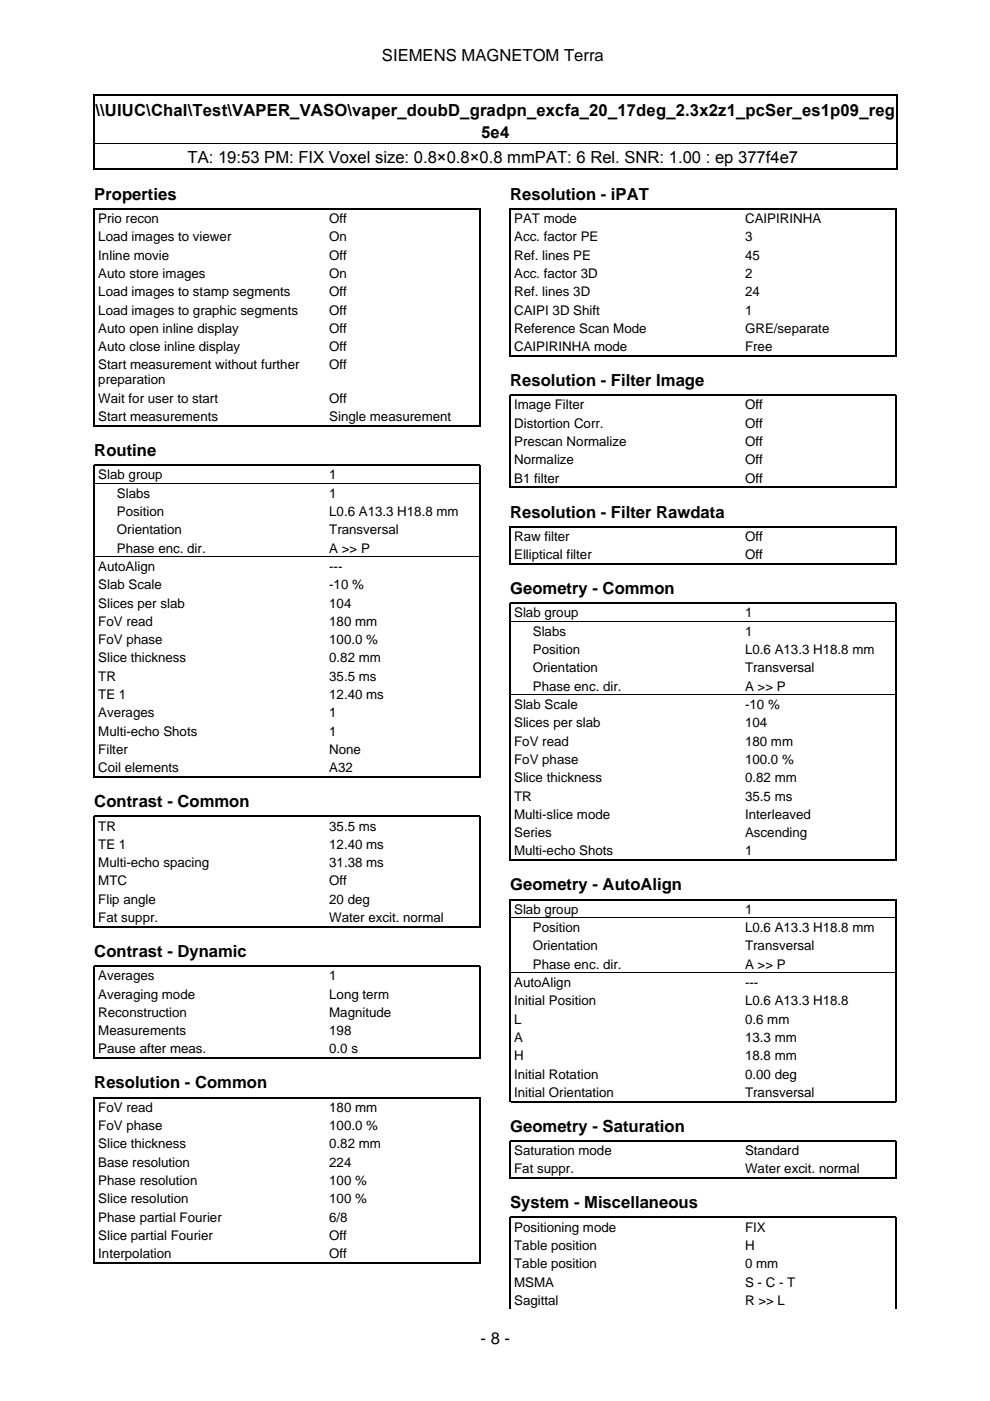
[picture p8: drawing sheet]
<svg xmlns="http://www.w3.org/2000/svg" width="210mm" height="297mm" viewBox="0 0 210 297" stroke-linecap="round" stroke-linejoin="round" font-family="sans-serif">
<defs><g id="words">
<g font-size="3.5">
<text x="81" y="12.9">SIEMENS MAGNETOM Terra</text>
<text x="20.2" y="24.6">\\UIUC\ChaI\Test\VAPER_VASO\vaper_doubD_gradpn_excfa_20_17deg_2.3x2z1_pcSer_es1p09_reg</text>
<text x="102" y="29.2">5e4</text>
<text x="39.8" y="34.6">TA: 19:53 PM: FIX Voxel size: 0.8×0.8×0.8 mmPAT: 6 Rel. SNR: 1.00 : ep 377f4e7</text>
<text x="20" y="42.4">Properties</text>
<text x="108.2" y="42.4">Resolution - iPAT</text>
<text x="108.2" y="81.9">Resolution - Filter Image</text>
<text x="20" y="96.7">Routine</text>
<text x="108.2" y="109.7">Resolution - Filter Rawdata</text>
<text x="108.2" y="126">Geometry - Common</text>
<text x="20" y="171.2">Contrast - Common</text>
<text x="108.2" y="188.8">Geometry - AutoAlign</text>
<text x="20" y="202.9">Contrast - Dynamic</text>
<text x="20" y="230.8">Resolution - Common</text>
<text x="108.2" y="240">Geometry - Saturation</text>
<text x="108.2" y="256.2">System - Miscellaneous</text>
<text x="101.9" y="284.9">- 8 -</text>
</g>
<g font-size="2.8">
<text x="20.8" y="47.3">Prio recon</text>
<text x="69.8" y="47.3">Off</text>
<text x="109" y="47.3">PAT mode</text>
<text x="158" y="47.3">CAIPIRINHA</text>
<text x="20.8" y="51.2">Load images to viewer</text>
<text x="69.8" y="51.2">On</text>
<text x="109" y="51.2">Acc. factor PE</text>
<text x="158" y="51.2">3</text>
<text x="20.8" y="55.1">Inline movie</text>
<text x="20.8" y="58.9">Auto store images</text>
<text x="69.8" y="55.1">Off</text>
<text x="69.8" y="58.9">On</text>
<text x="109" y="55.1">Ref. lines PE</text>
<text x="109" y="58.9">Acc. factor 3D</text>
<text x="158" y="55.1">45</text>
<text x="158" y="58.9">2</text>
<text x="20.8" y="62.8">Load images to stamp segments</text>
<text x="69.8" y="62.8">Off</text>
<text x="109" y="62.8">Ref. lines 3D</text>
<text x="158" y="62.8">24</text>
<text x="20.8" y="66.7">Load images to graphic segments</text>
<text x="20.8" y="70.6">Auto open inline display</text>
<text x="69.8" y="66.7">Off</text>
<text x="69.8" y="70.6">Off</text>
<text x="109" y="66.7">CAIPI 3D Shift</text>
<text x="109" y="70.6">Reference Scan Mode</text>
<text x="158" y="66.7">1</text>
<text x="158" y="70.6">GRE/separate</text>
<text x="20.8" y="74.5">Auto close inline display</text>
<text x="69.8" y="74.5">Off</text>
<text x="109" y="74.5">CAIPIRINHA mode</text>
<text x="158" y="74.5">Free</text>
<text x="20.8" y="78.3">Start measurement without further</text>
<text x="20.8" y="81.5">preparation</text>
<text x="69.8" y="78.3">Off</text>
<text x="20.8" y="85.4">Wait for user to start</text>
<text x="20.8" y="89.3">Start measurements</text>
<text x="69.8" y="85.4">Off</text>
<text x="69.8" y="89.3">Single measurement</text>
<text x="109" y="86.8">Image Filter</text>
<text x="158" y="86.8">Off</text>
<text x="109" y="90.7">Distortion Corr.</text>
<text x="109" y="94.6">Prescan Normalize</text>
<text x="158" y="90.7">Off</text>
<text x="158" y="94.6">Off</text>
<text x="20.8" y="101.6">Slab group</text>
<text x="69.8" y="101.6">1</text>
<text x="109" y="98.4">Normalize</text>
<text x="158" y="98.4">Off</text>
<text x="24.8" y="105.5">Slabs</text>
<text x="69.8" y="105.5">1</text>
<text x="109" y="102.3">B1 filter</text>
<text x="158" y="102.3">Off</text>
<text x="24.8" y="109.4">Position</text>
<text x="24.8" y="113.3">Orientation</text>
<text x="69.8" y="109.4">L0.6 A13.3 H18.8 mm</text>
<text x="69.8" y="113.3">Transversal</text>
<text x="24.8" y="117.2">Phase enc. dir.</text>
<text x="69.8" y="117.2">A &gt;&gt; P</text>
<text x="109" y="114.7">Raw filter</text>
<text x="109" y="118.6">Elliptical filter</text>
<text x="158" y="114.7">Off</text>
<text x="158" y="118.6">Off</text>
<text x="20.8" y="121.1">AutoAlign</text>
<text x="20.8" y="124.9">Slab Scale</text>
<text x="69.8" y="121.1">---</text>
<text x="69.8" y="124.9">-10 %</text>
<text x="20.8" y="128.8">Slices per slab</text>
<text x="69.8" y="128.8">104</text>
<text x="109" y="130.9">Slab group</text>
<text x="158" y="130.9">1</text>
<text x="20.8" y="132.7">FoV read</text>
<text x="20.8" y="136.6">FoV phase</text>
<text x="69.8" y="132.7">180 mm</text>
<text x="69.8" y="136.6">100.0 %</text>
<text x="113" y="134.8">Slabs</text>
<text x="158" y="134.8">1</text>
<text x="20.8" y="140.5">Slice thickness</text>
<text x="69.8" y="140.5">0.82 mm</text>
<text x="113" y="138.7">Position</text>
<text x="113" y="142.6">Orientation</text>
<text x="158" y="138.7">L0.6 A13.3 H18.8 mm</text>
<text x="158" y="142.6">Transversal</text>
<text x="20.8" y="144.3">TR</text>
<text x="20.8" y="148.2">TE 1</text>
<text x="69.8" y="144.3">35.5 ms</text>
<text x="69.8" y="148.2">12.40 ms</text>
<text x="113" y="146.4">Phase enc. dir.</text>
<text x="158" y="146.4">A &gt;&gt; P</text>
<text x="20.8" y="152.1">Averages</text>
<text x="20.8" y="156">Multi-echo Shots</text>
<text x="69.8" y="152.1">1</text>
<text x="69.8" y="156">1</text>
<text x="109" y="150.3">Slab Scale</text>
<text x="109" y="154.2">Slices per slab</text>
<text x="158" y="150.3">-10 %</text>
<text x="158" y="154.2">104</text>
<text x="20.8" y="159.9">Filter</text>
<text x="69.8" y="159.9">None</text>
<text x="109" y="158.1">FoV read</text>
<text x="109" y="162">FoV phase</text>
<text x="158" y="158.1">180 mm</text>
<text x="158" y="162">100.0 %</text>
<text x="20.8" y="163.7">Coil elements</text>
<text x="69.8" y="163.7">A32</text>
<text x="109" y="165.9">Slice thickness</text>
<text x="158" y="165.9">0.82 mm</text>
<text x="109" y="169.7">TR</text>
<text x="109" y="173.6">Multi-slice mode</text>
<text x="158" y="169.7">35.5 ms</text>
<text x="158" y="173.6">Interleaved</text>
<text x="20.8" y="176.1">TR</text>
<text x="20.8" y="180">TE 1</text>
<text x="69.8" y="176.1">35.5 ms</text>
<text x="69.8" y="180">12.40 ms</text>
<text x="109" y="177.5">Series</text>
<text x="158" y="177.5">Ascending</text>
<text x="20.8" y="183.9">Multi-echo spacing</text>
<text x="69.8" y="183.9">31.38 ms</text>
<text x="109" y="181.4">Multi-echo Shots</text>
<text x="158" y="181.4">1</text>
<text x="20.8" y="187.7">MTC</text>
<text x="20.8" y="191.6">Flip angle</text>
<text x="69.8" y="187.7">Off</text>
<text x="69.8" y="191.6">20 deg</text>
<text x="20.8" y="195.5">Fat suppr.</text>
<text x="69.8" y="195.5">Water excit. normal</text>
<text x="109" y="193.7">Slab group</text>
<text x="113" y="197.6">Position</text>
<text x="158" y="193.7">1</text>
<text x="158" y="197.6">L0.6 A13.3 H18.8 mm</text>
<text x="113" y="201.5">Orientation</text>
<text x="158" y="201.5">Transversal</text>
<text x="20.8" y="207.8">Averages</text>
<text x="69.8" y="207.8">1</text>
<text x="109" y="209.3">AutoAlign</text>
<text x="113" y="205.4">Phase enc. dir.</text>
<text x="158" y="205.4">A &gt;&gt; P</text>
<text x="158" y="209.3">---</text>
<text x="20.8" y="211.7">Averaging mode</text>
<text x="20.8" y="215.6">Reconstruction</text>
<text x="69.8" y="211.7">Long term</text>
<text x="69.8" y="215.6">Magnitude</text>
<text x="109" y="213.2">Initial Position</text>
<text x="158" y="213.2">L0.6 A13.3 H18.8</text>
<text x="20.8" y="219.5">Measurements</text>
<text x="69.8" y="219.5">198</text>
<text x="109" y="217">L</text>
<text x="109" y="220.9">A</text>
<text x="158" y="217">0.6 mm</text>
<text x="158" y="220.9">13.3 mm</text>
<text x="20.8" y="223.4">Pause after meas.</text>
<text x="69.8" y="223.4">0.0 s</text>
<text x="109" y="224.8">H</text>
<text x="158" y="224.8">18.8 mm</text>
<text x="109" y="228.7">Initial Rotation</text>
<text x="109" y="232.6">Initial Orientation</text>
<text x="158" y="228.7">0.00 deg</text>
<text x="158" y="232.6">Transversal</text>
<text x="20.8" y="235.7">FoV read</text>
<text x="20.8" y="239.6">FoV phase</text>
<text x="69.8" y="235.7">180 mm</text>
<text x="69.8" y="239.6">100.0 %</text>
<text x="20.8" y="243.5">Slice thickness</text>
<text x="69.8" y="243.5">0.82 mm</text>
<text x="109" y="244.9">Saturation mode</text>
<text x="158" y="244.9">Standard</text>
<text x="20.8" y="247.4">Base resolution</text>
<text x="20.8" y="251.2">Phase resolution</text>
<text x="69.8" y="247.4">224</text>
<text x="69.8" y="251.2">100 %</text>
<text x="109" y="248.8">Fat suppr.</text>
<text x="158" y="248.8">Water excit. normal</text>
<text x="20.8" y="255.1">Slice resolution</text>
<text x="69.8" y="255.1">100 %</text>
<text x="20.8" y="259">Phase partial Fourier</text>
<text x="20.8" y="262.9">Slice partial Fourier</text>
<text x="69.8" y="259">6/8</text>
<text x="69.8" y="262.9">Off</text>
<text x="109" y="261.1">Positioning mode</text>
<text x="158" y="261.1">FIX</text>
<text x="20.8" y="266.8">Interpolation</text>
<text x="69.8" y="266.8">Off</text>
<text x="109" y="265">Table position</text>
<text x="109" y="268.9">Table position</text>
<text x="158" y="265">H</text>
<text x="158" y="268.9">0 mm</text>
<text x="109" y="272.8">MSMA</text>
<text x="158" y="272.8">S - C - T</text>
<text x="109" y="276.7">Sagittal</text>
<text x="158" y="276.7">R &gt;&gt; L</text>
</g>
</g></defs>
<g fill="none" stroke="#000" stroke-width=".26">
<path d="M19.9 20v15.9M20 20.2h170M20 35.8h170M190.1 20v15.9M108.2 75.6v-31.3h81.8v31.3M108.3 75.5h81.6M20 90.4v-46.1h81.8v46.1M20.1 90.3h81.6M108.2 103.5v-19.7h81.8v19.7M108.2 119.7v-8h81.8v8M108.3 103.3h81.6M108.3 119.6h81.6"/>
<path d="M20 164.9v-66.3h81.8v66.3M20.1 164.7h81.6M20 196.6v-23.5h81.8v23.5M20.1 196.5h81.6M108.2 182.5v-54.6h81.8v54.6M108.3 182.4h81.6M20 224.5v-19.7h81.8v19.7M20.1 224.4h81.6M108.2 233.7v-43h81.8v43M108.3 233.6h81.6M108.2 249.9v-8h81.8v8M108.3 249.8h81.6"/>
<path d="M20 267.9v-35.2h81.8v35.2M20.1 267.8h81.6M108.2 277.5v-19.4h81.8v19.4"/>
</g>
<path d="M20 30.3h170M20.1 102.5h81.6M20.1 118h81.6M108.3 131.8h81.6M108.3 147.3h81.6M108.3 194.6h81.6M108.3 206.3h81.6" fill="none" stroke="#000" stroke-width=".21"/>
<use href="#words"/>
</svg>
